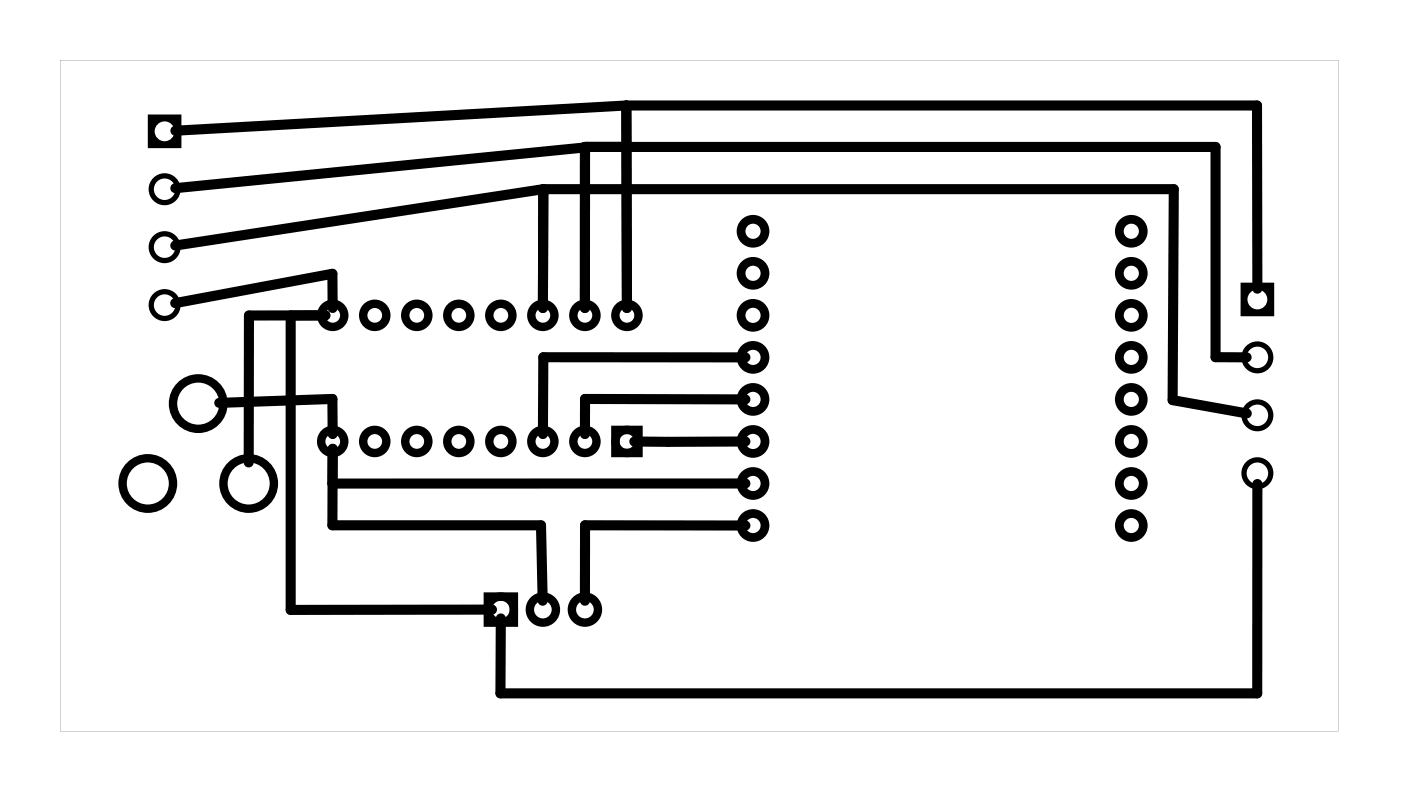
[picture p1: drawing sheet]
<svg xmlns="http://www.w3.org/2000/svg" width="85mm" height="48mm" viewBox="0 0 85 48" stroke-linecap="round" stroke-linejoin="round" font-family="sans-serif">
<g fill="#000">
<path d="M8.9 6.9v2.1h2.1v-2.1zM9.3 7.9a.6 .6 0 0 1 1.2 0 .6 .6 0 0 1-1.2 0z"/>
<path d="M75 17.1v2h2v-2zM75.4 18.1a.6 .6 0 0 1 1.2 0 .6 .6 0 0 1-1.2 0z"/>
<path d="M3.6 3.6v40.6h77.3v-40.6zM3.6 3.6h77.3v40.6h-77.3z"/>
</g>
<g fill="none" stroke="#000" stroke-width=".53">
<circle cx="45.5" cy="19.1" r=".72"/>
<circle cx="45.5" cy="14" r=".72"/>
<circle cx="45.5" cy="16.5" r=".72"/>
<circle cx="68.4" cy="19.1" r=".72"/>
<circle cx="68.4" cy="14" r=".72"/>
<circle cx="68.4" cy="16.5" r=".72"/>
<circle cx="45.5" cy="24.1" r=".72"/>
<circle cx="45.5" cy="26.7" r=".72"/>
<circle cx="45.5" cy="21.6" r=".72"/>
<circle cx="45.5" cy="31.8" r=".72"/>
<circle cx="45.5" cy="29.2" r=".72"/>
<circle cx="68.4" cy="21.6" r=".72"/>
<circle cx="68.4" cy="24.1" r=".72"/>
<circle cx="68.4" cy="26.7" r=".72"/>
<circle cx="68.4" cy="29.2" r=".72"/>
<circle cx="68.4" cy="31.8" r=".72"/>
</g>
<g fill="none" stroke="#000" stroke-width=".51">
<path d="M29.5 36h1.6v1.6h-1.6zM37.2 26h1.4v1.4h-1.4z"/>
<circle cx="20.1" cy="19.1" r=".7"/>
<circle cx="22.6" cy="19.1" r=".7"/>
<circle cx="25.2" cy="19.1" r=".7"/>
<circle cx="27.7" cy="19.1" r=".7"/>
<circle cx="30.3" cy="19.1" r=".7"/>
<circle cx="32.8" cy="19.1" r=".7"/>
<circle cx="35.3" cy="19.1" r=".7"/>
<circle cx="37.9" cy="19.1" r=".7"/>
<circle cx="8.9" cy="29.2" r="1.52"/>
<circle cx="12" cy="24.4" r="1.52"/>
<circle cx="15" cy="29.2" r="1.52"/>
<circle cx="20.1" cy="26.7" r=".7"/>
<circle cx="22.6" cy="26.7" r=".7"/>
<circle cx="25.2" cy="26.7" r=".7"/>
<circle cx="27.7" cy="26.7" r=".7"/>
<circle cx="30.3" cy="26.7" r=".7"/>
<circle cx="30.3" cy="36.8" r=".79"/>
<circle cx="32.8" cy="26.7" r=".7"/>
<circle cx="32.8" cy="36.8" r=".79"/>
<circle cx="35.3" cy="26.7" r=".7"/>
<circle cx="35.3" cy="36.8" r=".79"/>
<circle cx="37.9" cy="26.7" r=".7"/>
</g>
<g fill="none" stroke="#000" stroke-width=".32">
<circle cx="9.9" cy="7.9" r=".81"/>
<circle cx="9.9" cy="11.4" r=".81"/>
<circle cx="9.9" cy="18.4" r=".81"/>
<circle cx="9.9" cy="14.9" r=".81"/>
<circle cx="76" cy="18.1" r=".81"/>
<circle cx="76" cy="21.6" r=".81"/>
<circle cx="76" cy="28.6" r=".81"/>
<circle cx="76" cy="25.1" r=".81"/>
</g>
<g fill="none" stroke="#000" stroke-width=".61">
<path d="M10.6 18.3l9.5-1.8v2.1M32.8 11.4h38.1v12.8l4.4 .8M32.8 11.4v7.2M32.8 11.4l-22.2 3.4M35.3 18.6v-9.7h38.2v12.7h1.8M35.4 8.9l-24.8 2.5M37.9 6.4h38.1v11M37.9 6.4v12.2M37.9 6.4l-27.3 1.5M13.2 24.3l6.9-.2v2.1M15 27.9v-8.8h4.7h-2.1v17.8l12.1-.1M45 24.1h-9.6l-.1 2.1"/>
<path d="M45 31.8l-9.6-.1-.1 4.6M45 29.2h-24.9v-2.1v4.6h12.6l.1 4.6M45 21.6h-12.2v4.6M45 26.7h-6.7M76 29.2v12.7h-45.8l.1-4.5"/>
</g>
</svg>
